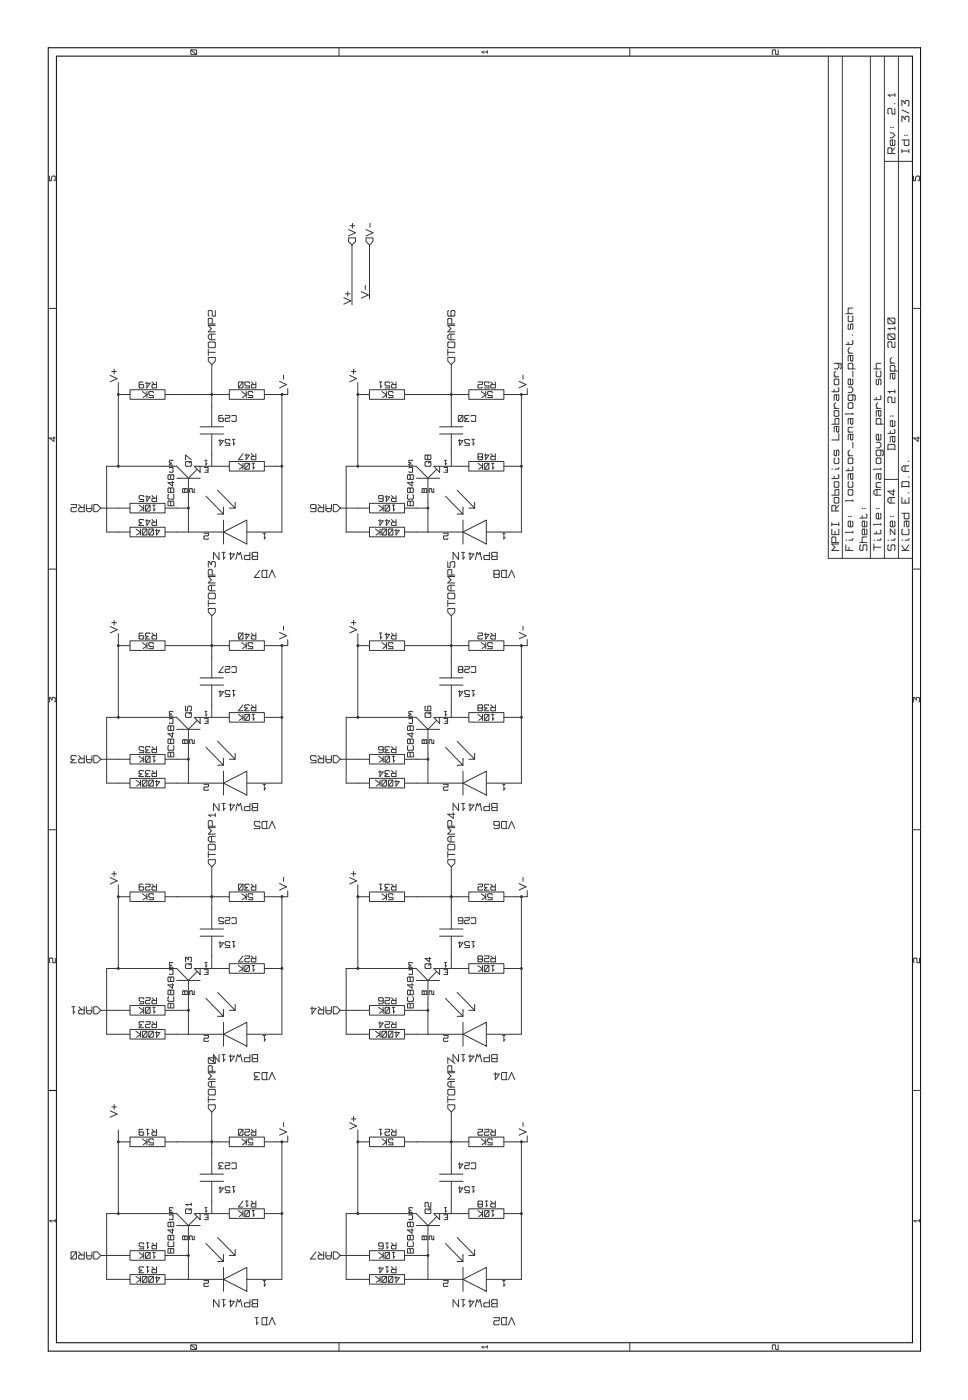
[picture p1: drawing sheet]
<svg xmlns="http://www.w3.org/2000/svg" width="195mm" height="282mm" viewBox="0 0 195 282" stroke-linecap="round" stroke-linejoin="round" font-family="sans-serif">
<path d="M9.7 9.6h175.8v262.8h-175.8zM11.4 11.3h172.5v259.4h-172.5zM9.7 219.8h1.7" fill="none" stroke="#000" stroke-width=".2"/>
<g fill="none" stroke="#363539" stroke-width=".2">
<path d="M38.4 10.1l1.2 .9M38.6 10.1h.9l.1 .1-.1 .8h-.9l-.2-.1v-.7zM68.3 9.6v1.7M97.1 10.5h1.1M97.2 10.5l.3 .2M98.2 10.2v.5M126.9 9.6v1.7M156.8 10.1v.9h-.3l-.2-.1-.1-.8h-.4l-.1 .1v.7l.1 .1M166.9 11.3v101.3h17M169.8 11.3v101.3M175.4 11.3v101.3M178.2 11.3v101.3"/>
<path d="M178.9 19.1h1.5M179.1 19.1l.3 .4M180.4 18.8v.7M181.1 11.3v101.3M10 35.5v.9h.4v-.6l.2-.3h.4l.1 .8-.2 .1M178.2 32.5h5.7M179.4 26.8h.5l.5 .5-.5 .5h-.5M179.4 25.7h.2M179.7 30.9v-.9l-.1-.2h-.5l-.2 .2v.9h1.5M179.9 25.7h.1M180.2 28.2l.2 .2v.8l-.2 .1h-.6l-.2-.1v-.8l.2-.2h.3v1.1M180.2 20.9h.2"/>
<path d="M180.4 21.8v1.2h-.5l-.2-.2v-.8l-.1-.2h-.5l-.2 .2v.8l.2 .2M180.4 29.8l-.7 .7M181.8 21.4v-1.1h.1l.5 .6v-.5l.2-.1h.4l.2 .1v.8l-.2 .2M181.8 24.6v-1.2h.1l.5 .7v-.5l.2-.2h.4l.2 .2v.8l-.2 .2M181.8 28.2h1.4v1l-.2 .1h-.6l-.2-.1v-1M181.8 30.1v.7M181.8 30.5h1.4M181.8 22.2l1.4 .6M182.2 27.3h.2M182.7 27.3h.2M183.2 30.1v.7M184.1 35.5v.9h.4v-.6l.3-.3h.4l.1 .8-.3 .1"/>
<path d="M69.6 59.2h1M70.1 58.8v.9M70.2 48h1.4v.7l-.7 .7-.7-.7zM70.2 46.3l1.4 .6-1.4 .7M70.6 45.5h.9M71 45v1M72.8 58.8l1.4 .7-1.4 .6M73.6 57.5v.8M73.8 48h1.4v.7l-.7 .7-.7-.7zM73.8 46.3l1.4 .6-1.4 .7M74.5 49.4v10.8M74.6 45v.8"/>
<path d="M9.7 62.2h1.7M69.3 60l1.4 .7-1.4 .6M168.1 76h1M168.1 73.2h1.3l.1 .2v.8l-.1 .2M168.1 78.5v.5M168.3 76.4h.6l.2 .2v.8l-.2 .2h-.6l-.2-.2v-.8zM168.4 74.8l-.3 .3v.5l.3 .4M168.6 79.6v1l.1 .1 .4-.1v-1h-.8l-.2 .2v.9M168.7 73.2l.4 .4v.4l-.4 .4h-.6M168.9 78.2l.2 .1v.5l-.2 .2h-1.3M170.5 63.2h1.4M170.9 74.4h1.4"/>
<path d="M170.9 78h.7l.3 .3v.5l-.3 .3h-.7M170.9 68.9v.5M170.9 71.2h1M171.1 74.4l-.2-.2v-.8l.2-.2h.6l.2 .2v.8l-.2 .2M171.1 63.7l-.2 .2v.8l.2 .1h.6l.2-.1v-.8l-.2-.2M171.1 65.3l-.2 .2v.7l.2 .2 .3-.2v-.7l.3-.2 .2 .2v.7l-.2 .2M171.3 70.1l-.4 .3v.5l.4 .3M171.4 71.6v1l.2 .2 .3-.2v-1h-.8l-.2 .2v1M171.7 76.4l.2 .2v.8l-.2 .2h-.6l-.2-.2v-.8l.2-.2h.3v1.2M171.7 68.6l.2 .2v.5l-.2 .1h-1.2M171.7 79.6l.2 .2v.8l-.2 .1h-.6l-.2-.1v-.8l.2-.2h1.1l.1 .2v.8l-.1 .1M171.7 67.5h.2"/>
<path d="M171.9 74.8v1.2M171.9 62.1h-.8l-.2 .2v.8l.2 .1M176.1 74.4h1.4M176.8 74.8l-.2 .2v.8l.2 .2h.6l.1-.2v-.8l-.1-.2M176.8 76.4l-.2 .2v.8l.2 .2 .3-.2v-.8l.3-.2 .1 .2v.8l-.1 .2M177.4 79.8l.1 .1v.5l-.1 .2h-1.3M177.5 73.2h-.7l-.2 .2v.8l.2 .2M178.9 78.9h1.5M178.9 67.3l1.5 1.1M178.9 66.2h1.5M178.9 64.1l1.5 1.2M179.1 64.1h1.1l.2 .2v.8l-.2 .2h-1.1l-.2-.2v-.8z"/>
<path d="M179.1 67.3h1.1l.2 .2v.8l-.2 .1h-1.1l-.2-.1v-.8zM179.1 78.9l.3 .3M179.1 66.2l.3 .3M179.4 74.8h1.4M179.4 73.2h1M179.6 74.8l-.2-.2v-.8l.2-.1h.6l.2 .1v.8l-.2 .2M179.7 72.1l-.3 .3v.5l.3 .3M179.9 75.3v.9l.1 .2 .4-.2v-.9h-.8l-.2 .1v1M180.4 68.9v1.1h-.5l-.2-.1v-.8l-.1-.2h-.5l-.2 .2v.8l.2 .1M180.4 65.9v.6M180.4 78.6v.6M183.9 62.2h1.6"/>
<path d="M10.9 88v1l-.9-.7h1.1M167.6 99.8h1.5v-1.1h-.7l-.1 .2v.9M167.6 94.6h.2M167.6 85.5h1.5v-1.1h-.7l-.1 .1v1M168.1 82.3h1M168.1 96v.5M168.3 97.1h.6l.2 .2v.8l-.2 .1h-.6l-.2-.1v-.8zM168.3 92.3l-.2 .2v.8l.2 .2h.6l.2-.2v-.8l-.2-.2M168.3 90.7l-.2 .2v.8l.2 .2 .3-.2v-.8l.3-.2 .2 .2v.8l-.2 .2M168.3 82.8h.6l.2 .2v.7l-.2 .2h-.6l-.2-.2v-.7zM168.4 81.2l-.3 .3v.5l.3 .3M168.6 86v.9l.1 .2 .4-.2v-.9h-.8l-.2 .1v1"/>
<path d="M168.9 95.7l.2 .1v.5l-.2 .2h-1.3M169.1 94.2l-.2 .4h-.6M169.1 87.4v1.3h-1.5M170.9 91.9h1M170.9 94.4v.5M170.9 87.1h1M171.1 98.7h.6l.2 .2v.8l-.2 .1h-.6l-.2-.1v-.8zM171.1 97.1l-.2 .2v.8l.2 .1h.6l.2-.1v-.8l-.2-.2M171.1 92.3h.6l.2 .2v.8l-.2 .2h-.6l-.2-.2v-.8zM171.1 81.2h.6l.2 .2v.8l-.2 .1h-.6l-.2-.1v-.8zM171.3 90.7l-.4 .4v.4l.4 .4M171.4 95.5v1l.2 .1 .3-.1v-1h-.8l-.2 .2v.9"/>
<path d="M171.4 87.6v.9l.2 .2 .3-.2v-.9h-.8l-.2 .1v1M171.4 84.4v.9l.2 .2 .3-.2v-.9h-.8l-.2 .1v1M171.7 94.1l.2 .1v.5l-.2 .2h-1.2M171.9 83.4h-1.4v.2M171.9 83.3v.3M171.9 89.1v1.2M171.9 86.1h-.8l-.2 .2v.6l.2 .2M176.6 89.1h.6l.3 .4v.4l-.3 .4h-.6M176.6 80.1v.5M176.6 98.2h.9M176.6 85.5h1.4M176.6 82.3h.9"/>
<path d="M176.8 85.5l-.2-.2v-.8l.2-.1h.6l.1 .1v.8l-.1 .2M176.8 92.3h.6l.1 .2v.8l-.1 .2h-.6l-.2-.2v-.8zM176.8 98.7v1.1M176.9 81.2l-.3 .3v.5l.3 .3M177.1 82.8v.9l.1 .2 .3-.2v-.9h-.7l-.2 .2v.9M177.1 95.5v1l.1 .1 .3-.1v-1h-.7l-.2 .2v.9M177.4 87.6l.1 .1v.8l-.1 .2h-.6l-.2-.2v-.8l.2-.1h.3v1.1M177.4 90.7l.1 .2v.8l-.1 .2h-.6l-.2-.2v-.8l.2-.2h1l.2 .2v.8l-.2 .2M177.5 94.6h-1.4v.1M177.5 98.7h-1.1l-.3 .3v.5l.3 .3h1.1M177.5 94.4v.3M177.5 97.3h-.7l-.2 .1v.7l.2 .1"/>
<path d="M178.2 96.6h2.9M178.9 90.5h1.5M178.9 90.7v-.9l.2-.2h1.1l.2 .2v.9M179.4 86.9v.5M179.4 83.9h.2M179.9 88v1l.1 .1 .4-.1v-1h-.8l-.2 .2v.9M179.9 83.9h.1M180 98.7v1.1l-1.1-.8h1.5M180.2 84.8l.2 .2v.8l-.2 .1h-.6l-.2-.1v-.8l.2-.2h.3v1.1M180.2 86.6l.2 .1v.5l-.2 .2h-1.3M180.4 80v1.2h-.5l-.2-.2v-.8l-.1-.2h-.5l-.2 .2v.8l.2 .2M181.8 98.2v-.9l.1-.2h1.1l.2 .2v.9"/>
<path d="M181.8 98.1h1.4M182.4 93.9v1.2M183 99.3h.2M183 96.2h.2M183 93h.2M183.2 93.9h-1.1l-.3 .3v.5l.3 .4h1.1M185 88v1l-.9-.7h1.2M9.7 114.7h1.7M68.6 102.4h3.5M167.6 106.6v1.2h1.5v-1.2M167.6 105.7h1.5M167.6 105.4v.6"/>
<path d="M168.3 100.3h.6l.2 .2v.7l-.2 .2h-.6l-.2-.2v-.7zM168.3 107.1v.7M168.4 109.4v-1l-.1-.2h-.5l-.2 .2v1h1.5M168.4 103v-1l-.1-.1h-.5l-.2 .1v1h1.5M169.1 109.7h-1.5l.7 .6-.7 .7h1.5M169.1 105.4v.6M169.1 101.9l-.7 .6M170.5 109.8v1.2h1.4M170.5 108.9h.1M170.9 104.1h.2M171.1 110.3v.7M171.4 104.1h.2"/>
<path d="M171.7 105.1l.2 .1v.8l-.2 .2h-.6l-.2-.2v-.8l.2-.1h.3v1.1M171.9 108.6l-.2 .3h-.6M171.9 100.9h-1.4v.2M171.9 107.3h-1.4v.1M171.9 100.8v.3M171.9 107.1v.3M173.3 109.4h1.4M173.5 109.8l-.2 .2v.8l.2 .2h.3l.1-.2v-.8l.2-.2h.5l.1 .2v.8l-.1 .2M173.8 102.5h.1M173.8 103.9v.5M174.2 102.5h.2M174.6 106.6l.1 .2v.8l-.1 .2h-.7l-.1-.2v-.8l.1-.2h.3v1.2"/>
<path d="M174.6 105.1l.1 .1v.8l-.1 .2h-.7l-.1-.2v-.8l.1-.1h.3v1.1M174.6 103.6l.1 .2v.5l-.1 .1h-1.3M174.7 108.2h-.8l-.1 .2v.8l.1 .2M176.1 108.9h.2M176.1 109.7v1.3M176.1 110.3h1.4M176.6 107.1v.5M176.6 102.5h.2M177.1 102.5h.1M177.4 103.5l.1 .1v.8l-.1 .2h-.6l-.2-.2v-.8l.2-.1h.3v1.1M177.4 106.8l.1 .2v.4l-.1 .2h-1.3M177.5 108.6l-.1 .3h-.6"/>
<path d="M177.5 105.7h-1.4v.2M177.5 105.5v.4M178.9 108.9h.2M179.1 109.8l-.2 .2v.8l.2 .2h.3l.2-.2v-.8l.1-.2h.5l.2 .2v.8l-.2 .2M179.4 104.1h.2M179.6 100.3v1.1M179.9 104.1h.1M180.2 105.1l.2 .1v.8l-.2 .2h-.6l-.2-.2v-.8l.2-.1h.3v1.1M180.4 100.3h-1.1l-.4 .3v.5l.4 .3h1.1M180.4 106.6v1.2l-1-1.2v1.2M180.4 108.6l-.2 .3h-.6M181.8 111h1.4"/>
<path d="M181.8 108.9h.1M181.8 100.3v1.1h1.4v-1.1M181.8 103.5h1.4v.9l-.2 .2h-.6l-.2-.2v-.9M181.9 106.6l-.1 .2v.8l.1 .2h1.1l.2-.2v-.8l-.2-.2M182.4 100.8v.6M182.7 105.1v.9l.2 .2 .3-.2v-.9h-.8l-.2 .1v1M183.2 109.8l-.8 1.2-.6-1M183.2 108.6l-.2 .3h-.6M183.9 114.7h1.6M10 141.5v-.9l.5 .5 .1-.5h.4l.1 .1-.1 .8M184.1 141.5v-.9l.6 .5 .1-.5h.4l.1 .1-.1 .8M9.7 167.3h1.7"/>
<path d="M183.9 167.3h1.6M11.1 193.1v1h-.3l-.2-.2-.1-.8h-.4l-.1 .2v.6l.1 .2M185.3 193.1v1h-.4l-.1-.2-.1-.8h-.4l-.2 .2v.6l.2 .2M183.9 219.8h1.6M10 246.1h1.1M10.1 246.1l.3 .3M11.1 245.8v.6M184.1 246.1h1.2M184.3 246.1l.2 .3M185.3 245.8v.6M38.4 271.1l1.2 1M38.6 271.1h.9l.1 .2-.1 .8h-.9l-.2-.2v-.6z"/>
<path d="M68.3 270.7v1.7M97.1 271.5h1.1M97.2 271.5l.3 .3M98.2 271.3v.5M126.9 270.7v1.7M156.8 271.1v1h-.3l-.2-.2-.1-.8h-.4l-.1 .2v.6l.1 .2"/>
</g>
<circle cx="72.1" cy="94" r=".19" fill="#363539"/>
<g fill="none" stroke="#363539" stroke-width=".2">
<path d="M81.5 94h-11.7v13.3h2.3"/>
<circle cx="72.1" cy="94" r=".19"/>
</g>
<circle cx="105.1" cy="79.5" r=".19" fill="#363539"/>
<g fill="none" stroke="#363539" stroke-width=".2">
<path d="M106.3 78.3v1.2h-2.4"/>
<circle cx="105.1" cy="79.5" r=".19"/>
</g>
<circle cx="105.1" cy="94" r=".19" fill="#363539"/>
<g fill="none" stroke="#363539" stroke-width=".2">
<path d="M103.9 94h1.2"/>
<circle cx="105.1" cy="94" r=".19"/>
</g>
<circle cx="86.2" cy="102.4" r=".19" fill="#363539"/>
<g fill="none" stroke="#363539" stroke-width=".2">
<path d="M83.9 79.5h8.2M91 91.6v2.4M83.9 102.4h2.3M86.2 101.2v6.1"/>
<circle cx="86.2" cy="102.4" r=".19"/>
</g>
<circle cx="91" cy="79.5" r=".19" fill="#363539"/>
<g fill="none" stroke="#363539" stroke-width=".2">
<path d="M72.1 77.1v16.9M91 73.5v8.4M105.1 79.5v27.8M91 94h1.1M83.9 107.3h2.3"/>
<circle cx="91" cy="79.5" r=".19"/>
</g>
<circle cx="72.1" cy="79.5" r=".19" fill="#363539"/>
<g fill="none" stroke="#363539" stroke-width=".2">
<path d="M20.3 102.4h3.5"/>
<circle cx="72.1" cy="79.5" r=".19"/>
</g>
<circle cx="23.8" cy="94" r=".19" fill="#363539"/>
<g fill="none" stroke="#363539" stroke-width=".2">
<path d="M33.3 94h-11.8v13.3h2.3"/>
<circle cx="23.8" cy="94" r=".19"/>
</g>
<circle cx="56.8" cy="79.5" r=".19" fill="#363539"/>
<g fill="none" stroke="#363539" stroke-width=".2">
<path d="M58 78.3v1.2h-2.4"/>
<circle cx="56.8" cy="79.5" r=".19"/>
</g>
<circle cx="56.8" cy="94" r=".19" fill="#363539"/>
<g fill="none" stroke="#363539" stroke-width=".2">
<path d="M55.6 94h1.2"/>
<circle cx="56.8" cy="94" r=".19"/>
</g>
<circle cx="38" cy="102.4" r=".19" fill="#363539"/>
<g fill="none" stroke="#363539" stroke-width=".2">
<path d="M35.6 79.5h8.3M42.7 91.6v2.4M35.6 102.4h2.4M38 101.2v6.1"/>
<circle cx="38" cy="102.4" r=".19"/>
</g>
<circle cx="42.7" cy="79.5" r=".19" fill="#363539"/>
<g fill="none" stroke="#363539" stroke-width=".2">
<path d="M23.8 77.1v16.9M42.7 73.5v8.4M56.8 79.5v27.8M42.7 94h1.2M35.6 107.3h2.4"/>
<circle cx="42.7" cy="79.5" r=".19"/>
</g>
<circle cx="23.8" cy="79.5" r=".19" fill="#363539"/>
<g fill="none" stroke="#363539" stroke-width=".2">
<path d="M68.6 153.1h3.5"/>
<circle cx="23.8" cy="79.5" r=".19"/>
</g>
<circle cx="72.1" cy="144.6" r=".19" fill="#363539"/>
<g fill="none" stroke="#363539" stroke-width=".2">
<path d="M81.5 144.6h-11.7v13.3h2.3"/>
<circle cx="72.1" cy="144.6" r=".19"/>
</g>
<circle cx="105.1" cy="130.1" r=".19" fill="#363539"/>
<g fill="none" stroke="#363539" stroke-width=".2">
<path d="M106.3 128.9v1.3h-2.4"/>
<circle cx="105.1" cy="130.1" r=".19"/>
</g>
<circle cx="105.1" cy="144.6" r=".19" fill="#363539"/>
<g fill="none" stroke="#363539" stroke-width=".2">
<path d="M103.9 144.6h1.2"/>
<circle cx="105.1" cy="144.6" r=".19"/>
</g>
<circle cx="86.2" cy="153" r=".19" fill="#363539"/>
<g fill="none" stroke="#363539" stroke-width=".2">
<path d="M83.9 130.2h8.2M83.9 153.1h2.3M86.2 151.8v6.1M91 142.2v2.4"/>
<circle cx="86.2" cy="153" r=".19"/>
</g>
<circle cx="91" cy="130.1" r=".19" fill="#363539"/>
<g fill="none" stroke="#363539" stroke-width=".2">
<path d="M72.1 127.7v16.9M91 124.1v8.5M105.1 130.2v27.7M83.9 157.9h2.3M91 144.6h1.1"/>
<circle cx="91" cy="130.1" r=".19"/>
</g>
<circle cx="72.1" cy="130.1" r=".19" fill="#363539"/>
<g fill="none" stroke="#363539" stroke-width=".2">
<path d="M20.3 153.1h3.5"/>
<circle cx="72.1" cy="130.1" r=".19"/>
</g>
<circle cx="23.8" cy="144.6" r=".19" fill="#363539"/>
<g fill="none" stroke="#363539" stroke-width=".2">
<path d="M33.3 144.6h-11.8v13.3h2.3"/>
<circle cx="23.8" cy="144.6" r=".19"/>
</g>
<circle cx="56.8" cy="130.1" r=".19" fill="#363539"/>
<g fill="none" stroke="#363539" stroke-width=".2">
<path d="M58 128.9v1.3h-2.4"/>
<circle cx="56.8" cy="130.1" r=".19"/>
</g>
<circle cx="56.8" cy="144.6" r=".19" fill="#363539"/>
<g fill="none" stroke="#363539" stroke-width=".2">
<path d="M55.6 144.6h1.2"/>
<circle cx="56.8" cy="144.6" r=".19"/>
</g>
<circle cx="38" cy="153" r=".19" fill="#363539"/>
<g fill="none" stroke="#363539" stroke-width=".2">
<path d="M35.6 130.2h8.3M35.6 153.1h2.4M38 151.8v6.1M42.7 142.2v2.4"/>
<circle cx="38" cy="153" r=".19"/>
</g>
<circle cx="42.7" cy="130.1" r=".19" fill="#363539"/>
<g fill="none" stroke="#363539" stroke-width=".2">
<path d="M23.8 127.7v16.9M42.7 124.1v8.5M56.8 130.2v27.7M35.6 157.9h2.4M42.7 144.6h1.2"/>
<circle cx="42.7" cy="130.1" r=".19"/>
</g>
<circle cx="23.8" cy="130.1" r=".19" fill="#363539"/>
<g fill="none" stroke="#363539" stroke-width=".2">
<path d="M68.6 203.7h3.5"/>
<circle cx="23.8" cy="130.1" r=".19"/>
</g>
<circle cx="72.1" cy="195.2" r=".19" fill="#363539"/>
<g fill="none" stroke="#363539" stroke-width=".2">
<path d="M81.5 195.2h-11.7v13.3h2.3"/>
<circle cx="72.1" cy="195.2" r=".19"/>
</g>
<circle cx="105.1" cy="180.8" r=".19" fill="#363539"/>
<g fill="none" stroke="#363539" stroke-width=".2">
<path d="M106.3 179.6v1.2h-2.4"/>
<circle cx="105.1" cy="180.8" r=".19"/>
</g>
<circle cx="105.1" cy="195.2" r=".19" fill="#363539"/>
<g fill="none" stroke="#363539" stroke-width=".2">
<path d="M103.9 195.2h1.2"/>
<circle cx="105.1" cy="195.2" r=".19"/>
</g>
<circle cx="86.2" cy="203.7" r=".19" fill="#363539"/>
<g fill="none" stroke="#363539" stroke-width=".2">
<path d="M83.9 180.8h8.2M91 192.8v2.4M83.9 203.7h2.3M86.2 202.5v6"/>
<circle cx="86.2" cy="203.7" r=".19"/>
</g>
<circle cx="91" cy="180.8" r=".19" fill="#363539"/>
<g fill="none" stroke="#363539" stroke-width=".2">
<path d="M72.1 178.4v16.8M91 174.7v8.5M91 195.2h1.1M105.1 180.8v27.7M83.9 208.5h2.3"/>
<circle cx="91" cy="180.8" r=".19"/>
</g>
<circle cx="72.1" cy="180.8" r=".19" fill="#363539"/>
<g fill="none" stroke="#363539" stroke-width=".2">
<path d="M68.6 253.1h3.5"/>
<circle cx="72.1" cy="180.8" r=".19"/>
</g>
<circle cx="72.1" cy="244.6" r=".19" fill="#363539"/>
<g fill="none" stroke="#363539" stroke-width=".2">
<path d="M81.5 244.6h-11.7v13.3h2.3"/>
<circle cx="72.1" cy="244.6" r=".19"/>
</g>
<circle cx="105.1" cy="230.2" r=".19" fill="#363539"/>
<g fill="none" stroke="#363539" stroke-width=".2">
<path d="M106.3 229v1.2h-2.4"/>
<circle cx="105.1" cy="230.2" r=".19"/>
</g>
<circle cx="105.1" cy="244.6" r=".19" fill="#363539"/>
<g fill="none" stroke="#363539" stroke-width=".2">
<path d="M103.9 244.6h1.2"/>
<circle cx="105.1" cy="244.6" r=".19"/>
</g>
<circle cx="86.2" cy="253.1" r=".19" fill="#363539"/>
<g fill="none" stroke="#363539" stroke-width=".2">
<path d="M83.9 230.2h8.2M83.9 253.1h2.3M86.2 251.9v6M91 242.2v2.4"/>
<circle cx="86.2" cy="253.1" r=".19"/>
</g>
<circle cx="91" cy="230.2" r=".19" fill="#363539"/>
<g fill="none" stroke="#363539" stroke-width=".2">
<path d="M72.1 227.8v16.8M91 224.2v8.4M105.1 230.2v27.7M83.9 257.9h2.3M91 244.6h1.1"/>
<circle cx="91" cy="230.2" r=".19"/>
</g>
<circle cx="72.1" cy="230.2" r=".19" fill="#363539"/>
<g fill="none" stroke="#363539" stroke-width=".2">
<path d="M20.3 203.7h3.5"/>
<circle cx="72.1" cy="230.2" r=".19"/>
</g>
<circle cx="23.8" cy="195.2" r=".19" fill="#363539"/>
<g fill="none" stroke="#363539" stroke-width=".2">
<path d="M33.3 195.2h-11.8v13.3h2.3"/>
<circle cx="23.8" cy="195.2" r=".19"/>
</g>
<circle cx="56.8" cy="180.8" r=".19" fill="#363539"/>
<g fill="none" stroke="#363539" stroke-width=".2">
<path d="M58 179.6v1.2h-2.4"/>
<circle cx="56.8" cy="180.8" r=".19"/>
</g>
<circle cx="56.8" cy="195.2" r=".19" fill="#363539"/>
<g fill="none" stroke="#363539" stroke-width=".2">
<path d="M55.6 195.2h1.2"/>
<circle cx="56.8" cy="195.2" r=".19"/>
</g>
<circle cx="38" cy="203.7" r=".19" fill="#363539"/>
<g fill="none" stroke="#363539" stroke-width=".2">
<path d="M35.6 180.8h8.3M42.7 192.8v2.4M35.6 203.7h2.4M38 202.5v6"/>
<circle cx="38" cy="203.7" r=".19"/>
</g>
<circle cx="42.7" cy="180.8" r=".19" fill="#363539"/>
<g fill="none" stroke="#363539" stroke-width=".2">
<path d="M23.8 178.4v16.8M42.7 174.7v8.5M42.7 195.2h1.2M56.8 180.8v27.7M35.6 208.5h2.4"/>
<circle cx="42.7" cy="180.8" r=".19"/>
</g>
<circle cx="23.8" cy="180.8" r=".19" fill="#363539"/>
<g fill="none" stroke="#363539" stroke-width=".2">
<path d="M20.3 253.1h3.5"/>
<circle cx="23.8" cy="180.8" r=".19"/>
</g>
<circle cx="23.8" cy="244.6" r=".19" fill="#363539"/>
<g fill="none" stroke="#363539" stroke-width=".2">
<path d="M33.3 244.6h-11.8v13.3h2.3"/>
<circle cx="23.8" cy="244.6" r=".19"/>
</g>
<circle cx="56.8" cy="230.2" r=".19" fill="#363539"/>
<g fill="none" stroke="#363539" stroke-width=".2">
<path d="M58 229v1.2h-2.4"/>
<circle cx="56.8" cy="230.2" r=".19"/>
</g>
<circle cx="56.8" cy="244.6" r=".19" fill="#363539"/>
<g fill="none" stroke="#363539" stroke-width=".2">
<path d="M55.6 244.6h1.2"/>
<circle cx="56.8" cy="244.6" r=".19"/>
</g>
<circle cx="38" cy="253.1" r=".19" fill="#363539"/>
<g fill="none" stroke="#363539" stroke-width=".2">
<path d="M35.6 230.2h8.3M35.6 253.1h2.4M38 251.9v6M42.7 242.2v2.4"/>
<circle cx="38" cy="253.1" r=".19"/>
</g>
<circle cx="42.7" cy="230.2" r=".19" fill="#363539"/>
<g fill="none" stroke="#363539" stroke-width=".2">
<path d="M23.8 227.8v16.8M42.7 224.2v8.4M56.8 230.2v27.7M35.6 257.9h2.4M42.7 244.6h1.2"/>
<circle cx="42.7" cy="230.2" r=".19"/>
</g>
<circle cx="23.8" cy="230.2" r=".19" fill="#363539"/>
<g fill="none" stroke="#363539" stroke-width=".2">
<path d="M70.9 49.4v12.1M22.2 75.7l1.4 .6-1.4 .7M22.5 74.9h1M23 74.4v1M23.8 79.5h2.4M26.2 78.6h7.1v1.9h-7.1zM28.7 78.9l.9 .7-.8 .5M28.8 77l-.8 .1v1l.2 .1h.6l.2-.1v-.4l-.2-.2-.8 .2M29.6 77v1.2l.7-.9h-1M29.6 78.9v1.2M30.6 77l.5 .5M30.9 79.2l-.1-.3-.8 .1v.5l.3 .2h.6v.4h-.9"/>
<path d="M31.5 77v1.2h-.7l-.2-.1v-.4l.2-.2h.7M33.3 79.5h2.3M42 72.1h1.4v.7l-.7 .7-.7-.7zM42 71h1.4M42 70.4v1.3M42.1 68.9h1.1l.2 .2v.8l-.2 .2h-1.1l-.1-.2v-.8zM42.6 67.4v1.1M42.8 65.3v-1l-.2-.1h-.5l-.1 .1v1h1.4M43.4 67.4h-1.1l-.3 .3v.5l.3 .3h1.1M43.4 65.6h-1.4l.6 .6-.6 .7h1.4M43.4 62.6v1.1h-.5l-.1-.2v-.7l-.2-.2h-.5l-.1 .2v.7l.1 .2M43.9 79.5h2.3"/>
<path d="M46.2 78.6h7.1v1.9h-7.1zM48.1 77.1l.1-.1 .8 .1v1l-.2 .1h-.6l-.1-.1zM48.7 78.9l.9 .7-.7 .5M49 77l-.9 1.2M49.6 78.9v1.2M50.3 77.3l-.2-.3-.8 .1v.4l.3 .3h.7v.4h-1M50.6 77l.6 .5M50.9 79.2l-.1-.3-.8 .1v.5l.3 .2h.6v.4h-.9M51.6 77v1.2h-.8l-.2-.1v-.4l.2-.2h.8M53.3 79.5h2.3M56.3 76.9l1.5 .6-1.5 .7M57.1 75.6v.8"/>
<path d="M70.5 75.7l1.4 .6-1.4 .7M70.8 74.9h.9M71.3 74.4v1M72.1 79.5h2.4M74.5 78.6h7v1.9h-7zM76.4 77h.6M76.7 77v1.2M77 77.8l-.3 .3M77 78.9l.9 .7-.8 .5M77.9 78.9v1.2M78.5 77.3l-.1-.3-.8 .1v.4l.3 .3h.6v.4h-.9M78.9 77l.5 .5"/>
<path d="M79.2 79.2l-.2-.3-.7 .1v.5l.2 .2h.7v.4h-.9M79.8 77v1.2h-.8l-.1-.1v-.4l.1-.2h.8M81.5 79.5h2.4M90.2 72.1h1.5v.7l-.7 .7-.8-.7zM90.2 70.4v1.3M90.2 71h1.5M90.4 62.6l-.2 .2v.7l.2 .2h1.1l.2-.2v-.7l-.2-.2h-.5l-.1 .2v.7l.1 .2M90.4 68.9h1.1l.2 .2v.8l-.2 .2h-1.1l-.2-.2v-.8zM90.9 67.4v1.1M91 65.3v-1l-.1-.1h-.5l-.2 .1v1h1.5M91.7 67.4h-1.1l-.4 .3v.5l.4 .3h1.1M91.7 65.6h-1.5l.7 .6-.7 .7h1.5"/>
<path d="M92.1 79.5h2.4M94.5 78.6h7v1.9h-7zM96.3 77h.9l-.1 .5-.8 .2v.4l.2 .1h.6l.1-.1M97 78.9l.9 .7-.8 .5M97.9 78.9v1.2M98.5 77.3l-.1-.3-.8 .1v.4l.3 .3h.6v.4h-.9M98.9 77l.5 .5M99.2 79.2l-.1-.3-.8 .1v.5l.2 .2h.7v.4h-.9M99.8 77v1.2h-.7l-.2-.1v-.4l.2-.2h.7M101.5 79.5h2.4M104.6 76.9l1.4 .6-1.4 .7M105.4 75.6v.8"/>
<path d="M29.6 99.9v1.2l.7-.9h-1M30.6 99.9l.5 .5M31.5 99.9v1.2h-.7l-.2-.1v-.4l.2-.2h.7M33.3 94h2.3l2.4 2.4M34 99.7l-.1 .1v.7l.1 .1h.9l.1-.1-.1-.8M34.1 94.3h.8l-.1 .9h-.6l-.1-.1M34.4 98.5l-.1-.1-.4 .1v.7l.1 .1 .4-.1M34.4 98.5l.1-.1h.4l.1 .1-.1 .8h-.4l-.1-.1M34.4 95.9l-.1-.2-.4 .2v.6l.1 .1 .4-.1M34.4 95.9l.1-.2h.4l.1 .2-.1 .7h-.4l-.1-.1M34.4 95.9v.6M34.4 98.5v.7"/>
<path d="M34.8 97v1l-.9-.7h1.1M34.9 92.9h-.8l.1 .4h.4l-.5 .5h.8M35.6 96.4h4.7M36.8 98.6l.8-.1 .1 .7h-.9zM37.2 98.6v.6M37.4 92.7v-1l1.2 1M37.5 93.1h.9l.2 .1-.2 .8h-.9l-.1-.2v-.6zM38 96.4v4.8M38.6 93.1l-.6 .2M39.2 94h1.1v1.2zM39.2 98.5v.7h-.4l-.2-.7-.4 .1 .1 .6M39.7 94.6l-1.7 1.8"/>
<path d="M40.3 94h2.4M40.3 87.5h4.7M40.3 86h4.7M41.2 94.2h.7v1h-.7M41.3 92.8h.4M41.5 94.8h.4M41.5 92.8v1M41.7 93.4l-.2 .2M42.7 81.9v4.1M42.7 87.5v4.1M43.9 98.8l3.5 3.6h-1.2M43.9 94h2.3"/>
<path d="M44.4 88.6v1.2l.6-1h-.9M44.9 83.7l-.8 .2v.9l.1 .2h.7l.1-.2v-.4l-.1-.1-.8 .1M45.4 83.7h.9l-.1 .6-.8 .1v.4l.1 .2h.7l.1-.2M46.2 93h7.1v2h-7.1zM46.3 88.8l-.1-.2-.8 .1v.4l.2 .3h.7v.4h-.9M46.7 83.9l.1-.2 .8 .2v.9l-.1 .2h-.7l-.1-.2M46.8 88.6h.5M47.1 88.6v1.2M47.3 89.4l-.2 .2M48.1 93.4l.9 .6-.8 .6M49 91.5l-.9 1.2h.9M49 93.4v1.2"/>
<path d="M49.3 93.5l.2-.1 .8 .1v1l-.2 .1h-.6l-.2-.1zM49.6 91.5v1.2l.7-1h-1M50.3 93.4l-1 1.2M50.6 91.5l.6 .5M50.8 93.4h.5M51 93.4v1.2M51.3 94.2l-.3 .3M51.6 91.5v1.2h-.8l-.2-.2v-.4l.2-.1h.8M53.3 94h2.3M77.9 99.9v1.2l.6-.9h-.9M78.9 99.9l.5 .5M79.8 99.9v1.2h-.8l-.1-.1v-.4l.1-.2h.8"/>
<path d="M81.5 94h2.4l2.3 2.4M82.3 99.7l-.2 .1v.7l.2 .1h.9l.1-.1-.1-.8M82.4 94.3h.7l-.1 .9h-.5l-.1-.1M82.7 95.9l-.2-.2-.4 .2v.6l.2 .1 .4-.1M82.7 98.5l-.2-.1-.4 .1v.7l.2 .1 .4-.1M82.7 95.9v.6M82.7 98.5v.7M82.7 95.9l.1-.2h.4l.1 .2-.1 .7h-.4l-.1-.1M82.7 98.5l.1-.1h.4l.1 .1-.1 .8h-.4l-.1-.1M83 97v1l-.9-.7h1.2M83.1 92.9h-.7l.1 .4h.3l-.4 .5h.7M83.9 96.4h4.7"/>
<path d="M85.1 98.6l.8-.1 .1 .7h-.9zM85.5 98.6v.6M85.8 93.1h.9l.1 .1-.1 .8h-.9l-.1-.2v-.6zM86.2 91.9l-.1-.2-.4 .2v.6l.1 .2 .4-.2M86.2 91.9l.1-.2h.4l.1 .2-.1 .8h-.4l-.1-.2M86.2 91.9v.6M86.2 96.4v4.8M86.8 93.1l-.5 .2M87.4 94h1.2v1.2zM87.4 98.5v.7h-.4l-.1-.7-.4 .1 .1 .6M88 94.6l-1.8 1.8M88.6 94h2.4"/>
<path d="M88.6 87.5h4.7M88.6 86h4.7M89.5 94.2h.7v1h-.7M89.6 92.8h.4M89.8 94.8h.4M89.8 92.8v1M90 93.4l-.2 .2M91 81.9v4.1M91 87.5v4.1M92.1 98.8l3.6 3.6h-1.2M92.1 94h2.4M92.4 83.9l.1-.2 .8 .2v.9l-.2 .2h-.6l-.1-.2z"/>
<path d="M92.6 88.6v1.2l.7-1h-.9M93.3 83.7l-.9 1.3M94.5 93h7v2h-7zM94.6 83.9l-.2-.2-.7 .2v.4l.5 .1-.5 .6h.9M94.6 88.8l-.2-.2-.7 .1v.4l.2 .3h.7v.4h-.9M95 83.9l.1-.2 .8 .2v.9l-.2 .2h-.6l-.1-.2M95.1 88.6h.5M95.4 88.6v1.2M95.6 89.4l-.2 .2M96.3 93.4l.9 .6-.7 .6M96.5 92.1l-.2 .2 .2 .4h.6l.1-.2-.1-.4M96.5 92.1l-.2-.1v-.4l.2-.1 .7 .1v.4l-.1 .1"/>
<path d="M96.5 92.1h.6M97.2 93.4v1.2M97.6 93.5l.2-.1 .7 .1v1l-.1 .1h-.6l-.2-.1zM97.9 91.5v1.2l.6-1h-.9M98.5 93.4l-.9 1.2M98.9 91.5l.5 .5M99.1 93.4h.5M99.3 93.4v1.2M99.6 94.2l-.3 .3M99.8 91.5v1.2h-.7l-.2-.2v-.4l.2-.1h.7M101.5 94h2.4M14.3 101.7h1.1v.5l-.1 .1h-.8l-.2 .2v.5l.2 .2h.8l.1-.2"/>
<path d="M15.9 101.7l.6 .6M17 101.7v1.5h-1l-.1-.2v-.5l.1-.2h1M17.4 101.7v1.1l.3 .4h.5l.3-.4v-1.1M17.4 102.5h1.1M18.9 101.7h.7l.7 .7-.7 .8h-.7zM23.8 107.3h2.4M23.8 102.4h2.4M26.2 101.5h7.1v1.9h-7.1zM26.2 106.3h7.1v1.9h-7.1zM27.4 106.6l.9 .7-.8 .6M28 101.8l1 .7-.8 .5M28.3 106.6v1.3"/>
<path d="M28.7 106.8l.1-.2 .8 .2v.9l-.1 .2h-.7l-.1-.2zM29 100.2l-.2-.3-.8 .1v.4l.3 .3h.7v.4h-1M29 104.8l-.2-.1-.8 .1v.5l.6 .1-.6 .5h1M29 101.8v1.2M29.3 101.9l.2-.1 .8 .1v1l-.2 .1h-.6l-.2-.1zM29.6 104.7v1.2l.7-.9h-1M29.6 106.6l-.9 1.3M30 106.8l.1-.2 .8 .2v.9l-.1 .2h-.7l-.1-.2zM30.3 101.8l-1 1.2M30.6 104.7l.5 .6M30.8 101.8h.5M30.9 106.6l-.9 1.3"/>
<path d="M31 101.8v1.2M31.3 102.6l-.3 .3M31.5 104.7v1.2h-.7l-.2-.1v-.4l.2-.1h.7M31.5 106.6v1.3l.7-1h-.9M33.3 107.3h2.3M33.3 102.4h2.3M34 101l.4 .2 .5-.2 .1 .9h-1.1v-.7zM34.4 101.2v.7M38 107.3h7M41.1 107.5h.9l-.1 .5-.8 .1v.5l.1 .1h.7l.1-.1M41.5 100l3.5 3.6h-1.1M42 114.3v-1.1h.1l.5 .7v-.5l.2-.2h.4l.2 .2v.8l-.2 .1"/>
<path d="M42.1 119.6h1.1l.2 .1v.8l-.2 .2h-1.1l-.1-.2v-.8zM42.6 118v1.1M42.8 115.9v-.9l-.2-.2h-.5l-.1 .2v.9h1.4M43.4 118h-1.1l-.3 .3v.5l.3 .3h1.1M43.4 116.2h-1.4l.6 .7-.6 .6h1.4M44.1 111.3v1.5l-1.1-1.5v1.5M44.8 111.3h.6M45 107.3l4.7-2.5v4.9zM45 102.4h.1M45 102.4v1.2M45 104.8v4.9M45.1 111.3v1.5"/>
<path d="M45.4 112.3l-.3 .3M46.5 111.3v1.5l.8-1.1h-1.2M47.4 101.2v1.2M47.5 112.8l.4-1.5 .3 .5 .3-.5 .3 1.5M49.7 107.3h7.1M50.4 111.3v1.5h-1l-.1-.2v-.5l.1-.1h1M50.8 111.5l.2-.2h.9v1.5h-.9l-.2-.2v-.3l.2-.2zM51 112.1h.9M52.4 115l-1.1 1.4h1.1M53 107.5h.5M53.3 107.5v1.2M53.5 108.3l-.2 .3"/>
<path d="M53.7 115v1.4M53.9 115h-.9l-.2 .1v1.1l.2 .2h.9M54.2 116.4l.6-1.4 .7 1.4M63.7 102.3l-.2 .2h-.8l-.1-.2v-.4l.1-.2h.8l.2 .2v1.1l-.2 .2h-.8l-.1-.2M64.1 101.7l.7 .6M65.2 101.7v1.5h-.9l-.2-.2v-.5l.2-.2h.9M65.7 101.7v1.1l.3 .4h.5l.3-.4v-1.1M65.7 102.5h1.1M67.2 101.7h.7l.7 .7-.7 .8h-.7zM72.1 107.3h2.4M72.1 102.4h2.4M74.5 101.5h7v1.9h-7z"/>
<path d="M74.5 106.3h7v1.9h-7zM75.7 106.6l.9 .7-.8 .6M76.3 101.8l.9 .7-.8 .5M76.6 104.7v1.2l.6-.9h-.9M76.6 106.6v1.3M77 106.8l.1-.2 .8 .2v.9l-.2 .2h-.6l-.1-.2zM77.2 100.4l-.8 .2-.1-.2v-.4l.1-.1 .8 .1v1l-.1 .1h-.7l-.1-.1M77.2 101.8v1.2M77.6 101.9l.1-.1 .8 .1v1l-.1 .1h-.7l-.1-.1zM77.9 104.7v1.2l.6-.9h-.9M77.9 106.6l-.9 1.3M78.3 106.8l.1-.2 .8 .2v.9l-.2 .2h-.6l-.1-.2z"/>
<path d="M78.5 101.8l-.9 1.2M78.9 104.7l.5 .6M79 101.8h.6M79.2 106.6l-.9 1.3M79.3 101.8v1.2M79.6 102.6l-.3 .3M79.8 104.7v1.2h-.8l-.1-.1v-.4l.1-.1h.8M79.8 106.6v1.3l.7-1h-.9M81.5 107.3h2.4M81.5 102.4h2.4M82.3 101l.4 .2 .5-.2 .1 .9h-1.2v-.7zM82.7 101.2v.7"/>
<path d="M86.2 107.3h7.1M89.4 107.5h.9l-.1 .5-.8 .1v.5l.1 .1h.7l.1-.1M89.8 100l3.5 3.6h-1.2M90.2 113.2v1.1h.5v-.8l.3-.3h.5l.2 .2v.8l-.3 .1M90.4 119.6h1.1l.2 .1v.8l-.2 .2h-1.1l-.2-.2v-.8zM90.9 118v1.1M91 115.9v-.9l-.1-.2h-.5l-.2 .2v.9h1.5M91.7 118h-1.1l-.4 .3v.5l.4 .3h1.1M91.7 116.2h-1.5l.7 .7-.7 .6h1.5M92.4 111.3v1.5l-1.1-1.5v1.5M93 111.3h.6M93.3 107.3l4.7-2.5v4.9z"/>
<path d="M93.3 102.4h.1M93.3 102.4v1.2M93.3 104.8v4.9M93.3 111.3v1.5M93.6 112.3l-.3 .3M94.7 111.3v1.5l.8-1.1h-1.1M95.7 101.2v1.2M95.8 112.8l.3-1.5 .3 .5 .3-.5 .4 1.5M98 107.3h7.1M98.6 111.3v1.5h-.9l-.2-.2v-.5l.2-.1h.9M99.1 111.5l.1-.2h1v1.5h-1l-.1-.2v-.3l.1-.2zM99.2 112.1h1"/>
<path d="M99.7 115.8l-.2 .1v.3l.2 .2h.8l.1-.2v-.3l-.1-.1M99.7 115.8l-.2-.2v-.5l.2-.1h.8l.1 .1v.5l-.1 .2M99.7 115.8h.8M101.3 107.5h.5M101.5 107.5v1.2M101.8 108.3l-.3 .3M102 115v1.4M102.2 115h-1l-.1 .1v1.1l.1 .2h1M102.5 116.4l.6-1.4 .6 1.4M22.2 126.3l1.4 .6-1.4 .7M22.5 125.5h1M23 125v1"/>
<path d="M23.8 130.2h2.4M26.2 129.2h7.1v1.9h-7.1zM28.7 129.5l.9 .7-.8 .6M28.8 127.6l-.8 .1v1l.2 .1h.6l.2-.1v-.4l-.2-.1-.8 .1M29.6 129.5v1.3M30.3 127.7l-.2-.1-.8 .1v.5l.6 .1-.6 .5h1M30.6 127.6l.5 .6M30.9 129.8l-.1-.3-.8 .2v.4l.3 .2h.6v.5h-.9M31.5 127.6v1.2h-.7l-.2-.1v-.4l.2-.1h.7M33.3 130.2h2.3M40.3 138.1h4.7M40.3 136.7h4.7"/>
<path d="M42 122.7h1.4v.7l-.7 .7-.7-.7zM42 121v1.3M42 121.6h1.4M42.7 132.6v4.1M42.7 138.1v4.1M43.9 130.2h2.3M44.4 139.2v1.2l.6-.9h-.9M45 134.4l-.9 1.2h.9M45.4 134.4h.9l-.1 .5-.8 .1v.4l.1 .2h.7l.1-.2M46.2 129.2h7.1v1.9h-7.1zM46.3 139.5l-.1-.3-.8 .1v.4l.2 .3h.7v.4h-.9M46.7 134.5l.1-.1 .8 .1v.9l-.1 .2h-.7l-.1-.2"/>
<path d="M46.8 139.2h.5M47.1 139.2v1.2M47.3 140l-.2 .3M48.1 127.7l.1-.1 .8 .1v1l-.2 .1h-.6l-.1-.1zM48.7 129.5l.9 .7-.7 .6M49 127.6l-.9 1.2M49.6 127.6v1.2l.7-.9h-1M49.6 129.5v1.3M50.6 127.6l.6 .6M50.9 129.8l-.1-.3-.8 .2v.4l.3 .2h.6v.5h-.9M51.6 127.6v1.2h-.8l-.2-.1v-.4l.2-.1h.8M53.3 130.2h2.3"/>
<path d="M56.3 127.5l1.5 .7-1.5 .6M57.1 126.2v.8M70.5 126.3l1.4 .6-1.4 .7M70.8 125.5h.9M71.3 125v1M72.1 130.2h2.4M74.5 129.2h7v1.9h-7zM76.4 127.6h.6M76.7 127.6v1.2M77 128.4l-.3 .3M77 129.5l.9 .7-.8 .6M77.9 127.6v1.2l.6-.9h-.9"/>
<path d="M77.9 129.5v1.3M78.9 127.6l.5 .6M79.2 129.8l-.2-.3-.7 .2v.4l.2 .2h.7v.5h-.9M79.8 127.6v1.2h-.8l-.1-.1v-.4l.1-.1h.8M81.5 130.2h2.4M88.6 138.1h4.7M88.6 136.7h4.7M90.2 122.7h1.5v.7l-.7 .7-.8-.7zM90.2 121v1.3M90.2 121.6h1.5M91 132.6v4.1M91 138.1v4.1"/>
<path d="M92.1 130.2h2.4M92.5 135l-.1-.1v-.4l.1-.1 .8 .1v.4l-.2 .1M92.5 135l-.1 .2 .1 .4h.6l.2-.2-.2-.4M92.5 135h.6M92.6 139.2v1.2l.7-.9h-.9M93.7 134.4h.9l-.2 .5-.7 .1v.4l.1 .2h.6l.2-.2M94.5 129.2h7v1.9h-7zM94.6 139.5l-.2-.3-.7 .1v.4l.2 .3h.7v.4h-.9M95 134.5l.1-.1 .8 .1v.9l-.2 .2h-.6l-.1-.2M95.1 139.2h.5M95.4 139.2v1.2M95.6 140l-.2 .3"/>
<path d="M96.3 127.6h.9l-.1 .6-.8 .1v.4l.2 .1h.6l.1-.1M97 129.5l.9 .7-.8 .6M97.9 127.6v1.2l.6-.9h-.9M97.9 129.5v1.3M98.9 127.6l.5 .6M99.2 129.8l-.1-.3-.8 .2v.4l.2 .2h.7v.5h-.9M99.8 127.6v1.2h-.7l-.2-.1v-.4l.2-.1h.7M101.5 130.2h2.4M104.6 127.5l1.4 .7-1.4 .6M105.4 126.2v.8M15.4 152.5l-.1-.2h-.8l-.2 .2v.5l.2 .1h.4l-.6 .5v.2h1.1M15.9 152.3l.6 .7"/>
<path d="M17 152.3v1.5h-1l-.1-.2v-.5l.1-.1h1M17.4 152.3v1.1l.3 .4h.5l.3-.4v-1.1M17.4 153.1h1.1M18.9 152.3h.7l.7 .8-.7 .7h-.7zM23.8 157.9h2.4M23.8 153.1h2.4M26.2 152.1h7.1v1.9h-7.1zM26.2 156.9h7.1v1.9h-7.1zM27.4 157.3l.9 .6-.8 .6M28 152.4l1 .7-.8 .6M28.3 157.3v1.2M28.7 157.4l.1-.1 .8 .1v.9l-.1 .2h-.7l-.1-.2z"/>
<path d="M29 150.8l-.2-.3-.8 .1v.4l.3 .3h.7v.4h-1M29 155.5l-.2-.2-.8 .2v.4l.6 .1-.6 .5h1M29 152.4v1.3M29.3 152.6l.2-.2 .8 .2v.9l-.2 .2h-.6l-.2-.2zM29.6 157.3l-.9 1.2M30 157.4l.1-.1 .8 .1v.9l-.1 .2h-.7l-.1-.2zM30.3 150.6l-.2-.1-.8 .1v.4l.6 .2-.6 .5h1M30.3 155.5l-.2-.2-.8 .2v.4l.6 .1-.6 .5h1M30.3 152.4l-1 1.3M30.6 150.5l.5 .5M30.6 155.3l.5 .6M30.8 152.4h.5"/>
<path d="M30.9 157.3l-.9 1.2M31 152.4v1.3M31.3 153.2l-.3 .3M31.5 150.5v1.2h-.7l-.2-.1v-.4l.2-.2h.7M31.5 155.3v1.2h-.7l-.2-.1v-.4l.2-.1h.7M31.5 157.3v1.2l.7-1h-.9M33.3 157.9h2.3M33.3 144.6h2.3l2.4 2.4M33.3 153.1h2.3M34 150.3l-.1 .1v.7l.1 .1h.9l.1-.1-.1-.8M34 151.6l.4 .2 .5-.2 .1 1h-1.1v-.8zM34.1 145h.8l-.1 .8h-.6l-.1-.1"/>
<path d="M34.4 146.5l-.1-.2-.4 .2v.6l.1 .2 .4-.2M34.4 149.1l-.1-.1-.4 .1v.7l.1 .1 .4-.1M34.4 146.5v.6M34.4 149.1v.7M34.4 151.8v.8M34.4 146.5l.1-.2h.4l.1 .2-.1 .8h-.4l-.1-.2M34.4 149.1l.1-.1h.4l.1 .1-.1 .8h-.4l-.1-.1M34.8 147.7v.9l-.9-.7h1.1M34.9 143.5h-.8l.1 .4h.4l-.5 .5h.8M35.6 147h4.7M36.8 149.2l.8-.1 .1 .8h-.9zM37.2 149.2v.7"/>
<path d="M37.4 142.3v1h.4v-.7l.2-.3h.4l.2 .8-.3 .2M37.5 143.7h.9l.2 .1-.2 .8h-.9l-.1-.1v-.7zM38 147v4.8M38 157.9h7M38.6 143.7l-.6 .2M39.2 144.6h1.1v1.2zM39.2 149.1v.8l-.4-.1-.2-.7-.4 .1 .1 .7M39.7 145.2l-1.7 1.8M40.3 144.6h2.4M41.1 158.1h.9l-.1 .5-.8 .2v.4l.1 .1h.7l.1-.1M41.2 144.9h.7v.9h-.7M41.3 143.4h.4"/>
<path d="M41.5 150.6l3.5 3.7h-1.1M41.5 143.4v1M41.5 145.4h.4M41.7 144l-.2 .3M43.9 149.4l3.5 3.7h-1.2M43.9 144.6h2.3M45 157.9l4.7-2.4v4.8zM45 153.1h.1M45 153.1v1.2M45 155.5v4.8M46.2 143.6h7.1v2h-7.1zM47.4 151.8v1.3"/>
<path d="M48.1 144l.9 .7-.8 .5M49 144v1.2M49 142.1l-.9 1.2h.9M49.3 144.1l.2-.1 .8 .1v1l-.2 .1h-.6l-.2-.1zM49.7 157.9h7.1M50.3 142.2l-.2-.1-.8 .1v.4l.6 .1-.6 .6h1M50.3 144l-1 1.2M50.6 142.1l.6 .5M50.8 144h.5M51 144v1.2M51.3 144.8l-.3 .3M51.6 142.1v1.2h-.8l-.2-.2v-.4l.2-.1h.8"/>
<path d="M53 158.1h.5M53.3 158.1v1.2M53.3 144.6h2.3M53.5 158.9l-.2 .3M63.7 152.6l-.2-.3h-.8l-.1 .2v.5l.3 .3h.8v.5h-1.1M64.1 152.3l.7 .7M65.2 152.3v1.5h-.9l-.2-.2v-.5l.2-.1h.9M65.7 152.3v1.1l.3 .4h.5l.3-.4v-1.1M65.7 153.1h1.1M67.2 152.3h.7l.7 .8-.7 .7h-.7zM72.1 157.9h2.4M72.1 153.1h2.4"/>
<path d="M74.5 152.1h7v1.9h-7zM74.5 156.9h7v1.9h-7zM75.7 157.3l.9 .6-.8 .6M76.3 152.4l.9 .7-.8 .6M76.6 155.3v1.2l.6-.9h-.9M76.6 157.3v1.2M77 157.4l.1-.1 .8 .1v.9l-.2 .2h-.6l-.1-.2zM77.2 151l-.8 .2-.1-.2v-.4l.1-.1 .8 .1v1l-.1 .1h-.7l-.1-.1M77.2 152.4v1.3M77.6 152.6l.1-.2 .8 .2v.9l-.1 .2h-.7l-.1-.2zM77.9 157.3l-.9 1.2M78.3 157.4l.1-.1 .8 .1v.9l-.2 .2h-.6l-.1-.2z"/>
<path d="M78.5 150.6l-.1-.1-.8 .1v.4l.5 .2-.5 .5h.9M78.5 155.5l-.1-.2-.8 .2v.4l.5 .1-.5 .5h.9M78.5 152.4l-.9 1.3M78.9 150.5l.5 .5M78.9 155.3l.5 .6M79 152.4h.6M79.2 157.3l-.9 1.2M79.3 152.4v1.3M79.6 153.2l-.3 .3M79.8 150.5v1.2h-.8l-.1-.1v-.4l.1-.2h.8M79.8 155.3v1.2h-.8l-.1-.1v-.4l.1-.1h.8M79.8 157.3v1.2l.7-1h-.9"/>
<path d="M81.5 157.9h2.4M81.5 144.6h2.4l2.3 2.4M81.5 153.1h2.4M82.3 150.3l-.2 .1v.7l.2 .1h.9l.1-.1-.1-.8M82.3 151.6l.4 .2 .5-.2 .1 1h-1.2v-.8zM82.4 145h.7l-.1 .8h-.5l-.1-.1M82.7 146.5l-.2-.2-.4 .2v.6l.2 .2 .4-.2M82.7 149.1l-.2-.1-.4 .1v.7l.2 .1 .4-.1M82.7 146.5v.6M82.7 149.1v.7M82.7 151.8v.8M82.7 146.5l.1-.2h.4l.1 .2-.1 .8h-.4l-.1-.2"/>
<path d="M82.7 149.1l.1-.1h.4l.1 .1-.1 .8h-.4l-.1-.1M83 147.7v.9l-.9-.7h1.2M83.1 143.5h-.7l.1 .4h.3l-.4 .5h.7M83.9 147h4.7M85.1 149.2l.8-.1 .1 .8h-.9zM85.5 149.2v.7M85.8 142.3l-.1 .2v.6l.1 .2h.9l.1-.8-.1-.2h-.4l-.1 .2 .1 .8M85.8 143.7h.9l.1 .1-.1 .8h-.9l-.1-.1v-.7zM86.2 147v4.8M86.2 157.9h7.1M86.8 143.7l-.5 .2M87.4 144.6h1.2v1.2z"/>
<path d="M87.4 149.1v.8l-.4-.1-.1-.7-.4 .1 .1 .7M88 145.2l-1.8 1.8M88.6 144.6h2.4M89.4 158.1h.9l-.1 .5-.8 .2v.4l.1 .1h.7l.1-.1M89.5 144.9h.7v.9h-.7M89.6 143.4h.4M89.8 150.6l3.5 3.7h-1.2M89.8 143.4v1M89.8 145.4h.4M90 144l-.2 .3M92.1 149.4l3.6 3.7h-1.2M92.1 144.6h2.4"/>
<path d="M93.3 157.9l4.7-2.4v4.8zM93.3 153.1h.1M93.3 153.1v1.2M93.3 155.5v4.8M94.5 143.6h7v2h-7zM95.7 151.8v1.3M96.3 144l.9 .7-.7 .5M96.5 142.7l-.2-.1v-.4l.2-.1 .7 .1v.4l-.1 .1M96.5 142.7l-.2 .2 .2 .4h.6l.1-.2-.1-.4M96.5 142.7h.6M97.2 144v1.2M97.6 144.1l.2-.1 .7 .1v1l-.1 .1h-.6l-.2-.1z"/>
<path d="M98 157.9h7.1M98.5 142.2l-.1-.1-.8 .1v.4l.5 .1-.5 .6h.9M98.5 144l-.9 1.2M98.9 142.1l.5 .5M99.1 144h.5M99.3 144v1.2M99.6 144.8l-.3 .3M99.8 142.1v1.2h-.7l-.2-.2v-.4l.2-.1h.7M101.3 158.1h.5M101.5 158.1v1.2M101.5 144.6h2.4M101.8 158.9l-.3 .3"/>
<path d="M22.2 176.9l1.4 .7-1.4 .6M22.5 176.1h1M23 175.7v.9M26.2 179.8h7.1v1.9h-7.1zM28.8 178.2l-.8 .2v.9l.2 .1h.6l.2-.1v-.4l-.2-.1-.8 .1M29.3 178.2h1l-.2 .6-.8 .1v.4l.2 .1h.6l.2-.1M30.6 178.2l.5 .6M31.5 178.2v1.2h-.7l-.2-.1v-.4l.2-.1h.7M42 173.3h1.4v.7l-.7 .7-.7-.7zM42 171.6v1.3M42 172.3h1.4M42 164.3h1.4"/>
<path d="M42.1 170.2h1.1l.2 .2v.8l-.2 .1h-1.1l-.1-.1v-.8zM42.1 164.3l.3 .3M42.6 168.6v1.1M42.8 166.5v-.9l-.2-.2h-.5l-.1 .2v.9h1.4M43.4 168.6h-1.1l-.3 .3v.5l.3 .3h1.1M43.4 164v.6M43.4 166.8h-1.4l.6 .7-.6 .6h1.4M44.1 162v1.4l-1.1-1.4v1.4M44.8 162h.6M45.1 162v1.4M45.4 162.9l-.3 .3M46.2 179.8h7.1v1.9h-7.1z"/>
<path d="M46.5 162v1.4l.8-1.1h-1.2M47.5 163.4l.4-1.4 .3 .5 .3-.5 .3 1.4M48.1 178.4l.1-.2 .8 .2v.9l-.2 .1h-.6l-.1-.1zM49 178.2l-.9 1.2M50.3 178.4l-.2-.2-.8 .2v.4l.6 .1-.6 .5h1M50.4 162v1.4h-1l-.1-.2v-.4l.1-.2h1M50.6 178.2l.6 .6M50.8 162.1l.2-.1h.9v1.4h-.9l-.2-.2v-.3l.2-.1zM51 162.8h.9M51.6 178.2v1.2h-.8l-.2-.1v-.4l.2-.1h.8M52.4 165.9l-.2-.3h-.8l-.1 .1v.5l.3 .3h.8v.5h-1.1M53.7 165.6v1.4"/>
<path d="M53.9 165.6h-.9l-.2 .1v1.2l.2 .1h.9M54.2 167l.6-1.4 .7 1.4M56.3 178.1l1.5 .7-1.5 .6M57.1 176.9v.8M70.5 176.9l1.4 .7-1.4 .6M70.8 176.1h.9M71.3 175.7v.9M74.5 179.8h7v1.9h-7zM76.4 178.2h.6M76.7 178.2v1.2M77 179l-.3 .3M78.5 178.4l-.1-.2-.8 .2v.4l.5 .1-.5 .5h.9"/>
<path d="M78.9 178.2l.5 .6M79.8 178.2v1.2h-.8l-.1-.1v-.4l.1-.1h.8M90.2 173.3h1.5v.7l-.7 .7-.8-.7zM90.2 171.6v1.3M90.2 172.3h1.5M90.4 170.2h1.1l.2 .2v.8l-.2 .1h-1.1l-.2-.1v-.8zM90.9 168.6v1.1M91 166.5v-.9l-.1-.2h-.5l-.2 .2v.9h1.5M91.4 163.8v1.2l-1.2-.9h1.5M91.7 168.6h-1.1l-.4 .3v.5l.4 .3h1.1M91.7 166.8h-1.5l.7 .7-.7 .6h1.5M92.4 162v1.4l-1.1-1.4v1.4"/>
<path d="M93 162h.6M93.3 162v1.4M93.6 162.9l-.3 .3M94.5 179.8h7v1.9h-7zM94.7 162v1.4l.8-1.1h-1.1M95.8 163.4l.3-1.4 .3 .5 .3-.5 .4 1.4M96.3 178.2h.9l-.1 .6-.8 .1v.4l.2 .1h.6l.1-.1M98.5 178.4l-.1-.2-.8 .2v.4l.5 .1-.5 .5h.9M98.6 162v1.4h-.9l-.2-.2v-.4l.2-.2h.9M98.9 178.2l.5 .6M99.1 162.1l.1-.1h1v1.4h-1l-.1-.2v-.3l.1-.1zM99.2 162.8h1"/>
<path d="M99.8 178.2v1.2h-.7l-.2-.1v-.4l.2-.1h.7M100.6 166.2l-.1 .2h-.8l-.2-.2v-.5l.2-.1h.8l.1 .1v1.2l-.1 .1h-.8l-.2-.1M102 165.6v1.4M102.2 165.6h-1l-.1 .1v1.2l.1 .1h1M102.5 167l.6-1.4 .6 1.4M104.6 178.1l1.4 .7-1.4 .6M105.4 176.9v.8M23.8 180.8h2.4M28.7 180.2l.9 .6-.8 .6M29.6 180.2v1.2M30.9 180.4l-.1-.2-.8 .1v.4l.3 .3h.6v.4h-.9M33.3 195.2h2.3l2.4 2.4"/>
<path d="M33.3 180.8h2.3M34.1 195.6h.8l-.1 .8-.7-.1M34.4 197.1l-.1-.2-.4 .2v.6l.1 .2 .4-.2M34.4 199.7l-.1-.1-.4 .1v.7l.1 .1 .4-.1M34.4 197.1v.6M34.4 199.7v.7M34.4 197.1l.1-.2h.4l.1 .2-.1 .8h-.4l-.1-.2M34.4 199.7l.1-.1h.4l.1 .1-.1 .8h-.4l-.1-.1M34.8 198.3v.9l-.9-.7h1.1M34.9 194.1h-.8l.1 .5h.4l-.5 .4h.8M35.6 197.6h4.7M36.8 199.8l.8-.1 .1 .8h-.9z"/>
<path d="M37.2 199.8v.7M37.4 193.9v-.9l.5 .5 .1-.5h.4l.2 .1-.2 .8M37.5 194.3h.9l.2 .1-.2 .8h-.9l-.1-.1v-.7zM38 197.6v4.9M38.6 194.3l-.6 .3M39.2 195.2h1.1v1.2zM39.2 199.7v.8l-.4-.1-.2-.7-.4 .1 .1 .7M39.7 195.8l-1.7 1.8M40.3 195.2h2.4M40.3 188.7h4.7M40.3 187.3h4.7M41.2 195.5h.7v.9h-.7"/>
<path d="M41.3 194h.4M41.5 194v1M41.5 196h.4M41.7 194.7l-.2 .2M42.7 183.2v4.1M42.7 188.7v4.1M43.9 195.2h2.3M43.9 180.8h2.3M44.4 189.8v1.2l.6-.9h-.9M45 185.3l-.1-.3-.8 .1v.4l.3 .3h.6v.4h-.9M45.4 185h.9l-.1 .5-.8 .1v.4l.1 .2h.7l.1-.2M46.2 194.3h7.1v1.9h-7.1z"/>
<path d="M46.3 190.1l-.1-.3-.8 .1v.4l.2 .3h.7v.4h-.9M46.7 185.1l.1-.1 .8 .1v.9l-.1 .2h-.7l-.1-.2M46.8 189.8h.5M47.1 189.8v1.2M47.3 190.6l-.2 .3M48.1 194.6l.9 .7-.8 .5M48.7 180.2l.9 .6-.7 .6M49 194.6v1.2M49 192.7l-.9 1.2h.9M49.3 192.7h1l-.2 .5-.8 .2v.4l.2 .1h.6l.2-.1M49.3 194.8l.2-.2 .8 .2v.9l-.2 .1h-.6l-.2-.1zM49.6 180.2v1.2"/>
<path d="M50.3 194.6l-1 1.2M50.6 192.7l.6 .5M50.8 194.6h.5M50.9 180.4l-.1-.2-.8 .1v.4l.3 .3h.6v.4h-.9M51 194.6v1.2M51.3 195.4l-.3 .3M51.6 192.7v1.2h-.8l-.2-.1v-.4l.2-.2h.8M53.3 195.2h2.3M53.3 180.8h2.3M72.1 180.8h2.4M77 180.2l.9 .6-.8 .6M77.9 180.2v1.2"/>
<path d="M79.2 180.4l-.2-.2-.7 .1v.4l.2 .3h.7v.4h-.9M81.5 195.2h2.4l2.3 2.4M81.5 180.8h2.4M82.4 195.6h.7l-.1 .8-.6-.1M82.7 197.1l-.2-.2-.4 .2v.6l.2 .2 .4-.2M82.7 199.7l-.2-.1-.4 .1v.7l.2 .1 .4-.1M82.7 197.1v.6M82.7 199.7v.7M82.7 197.1l.1-.2h.4l.1 .2-.1 .8h-.4l-.1-.2M82.7 199.7l.1-.1h.4l.1 .1-.1 .8h-.4l-.1-.1M83 198.3v.9l-.9-.7h1.2M83.1 194.1h-.7l.1 .5h.3l-.4 .4h.7"/>
<path d="M83.9 197.6h4.7M85.1 199.8l.8-.1 .1 .8h-.9zM85.5 199.8v.7M85.8 194.3h.9l.1 .1-.1 .8h-.9l-.1-.1v-.7zM86.2 197.6v4.9M86.6 193v.9l-.9-.7h1.1M86.8 194.3l-.5 .3M87.4 195.2h1.2v1.2zM87.4 199.7v.8l-.4-.1-.1-.7-.4 .1 .1 .7M88 195.8l-1.8 1.8M88.6 195.2h2.4M88.6 188.7h4.7"/>
<path d="M88.6 187.3h4.7M89.5 195.5h.7v.9h-.7M89.6 194h.4M89.8 194v1M89.8 196h.4M90 194.7l-.2 .2M91 183.2v4.1M91 188.7v4.1M92.1 195.2h2.4M92.1 180.8h2.4M92.6 189.8v1.2l.7-.9h-.9M93.3 185.5l-.8 .1-.1-.1v-.4l.1-.1 .8 .1v.9l-.2 .2h-.6l-.1-.2"/>
<path d="M93.7 185h.9l-.2 .5-.7 .1v.4l.1 .2h.6l.2-.2M94.5 194.3h7v1.9h-7zM94.6 190.1l-.2-.3-.7 .1v.4l.2 .3h.7v.4h-.9M95 185.1l.1-.1 .8 .1v.9l-.2 .2h-.6l-.1-.2M95.1 189.8h.5M95.4 189.8v1.2M95.6 190.6l-.2 .3M96.3 194.6l.9 .7-.7 .5M96.5 193.4l-.2-.2v-.4l.2-.1 .7 .1v.4l-.1 .2M96.5 193.4l-.2 .1 .2 .4h.6l.1-.1-.1-.4M96.5 193.4h.6M97 180.2l.9 .6-.8 .6"/>
<path d="M97.2 194.6v1.2M97.6 192.7h.9l-.1 .5-.8 .2v.4l.2 .1h.6l.1-.1M97.6 194.8l.2-.2 .7 .2v.9l-.1 .1h-.6l-.2-.1zM97.9 180.2v1.2M98.5 194.6l-.9 1.2M98.9 192.7l.5 .5M99.1 194.6h.5M99.2 180.4l-.1-.2-.8 .1v.4l.2 .3h.7v.4h-.9M99.3 194.6v1.2M99.6 195.4l-.3 .3M99.8 192.7v1.2h-.7l-.2-.1v-.4l.2-.2h.7M101.5 195.2h2.4"/>
<path d="M101.5 180.8h2.4M14.5 202.9h.6M14.8 202.9v1.5M15.1 203.9l-.3 .3M15.9 202.9l.6 .7M17 202.9v1.5h-1l-.1-.2v-.5l.1-.1h1M17.4 202.9v1.2l.3 .3h.5l.3-.3v-1.2M17.4 203.7h1.1M18.9 202.9h.7l.7 .8-.7 .7h-.7zM23.8 208.5h2.4M23.8 203.7h2.4M26.2 202.7h7.1v1.9h-7.1z"/>
<path d="M26.2 207.5h7.1v2h-7.1zM27.4 207.9l.9 .6-.8 .6M28 203.1l1 .6-.8 .6M28.3 207.9v1.2M28.7 208l.1-.1 .8 .1v.9l-.1 .2h-.7l-.1-.2zM29 201.4l-.2-.3-.8 .2v.4l.3 .2h.7v.4h-1M29 206.1l-.2-.1-.8 .1v.4l.6 .1-.6 .6h1M29 203.1v1.2M29.3 201.1h1l-.2 .6-.8 .1v.4l.2 .1h.6l.2-.1M29.3 203.2l.2-.1 .8 .1v.9l-.2 .2h-.6l-.2-.2zM29.3 206h1l-.2 .5-.8 .1v.4l.2 .2h.6l.2-.2M29.6 207.9l-.9 1.2"/>
<path d="M30 208l.1-.1 .8 .1v.9l-.1 .2h-.7l-.1-.2zM30.3 203.1l-1 1.2M30.6 201.1l.5 .6M30.6 206l.5 .5M30.8 203.1h.5M30.9 207.9l-.9 1.2M31 203.1v1.2M31.3 203.9l-.3 .2M31.5 201.1v1.2h-.7l-.2-.1v-.4l.2-.1h.7M31.5 206v1.2h-.7l-.2-.2v-.4l.2-.1h.7M31.5 207.9v1.2l.7-.9h-.9M33.3 208.5h2.3"/>
<path d="M33.3 203.7h2.3M34 200.9l-.1 .2v.6l.1 .2h.9l.1-.2-.1-.8M34 202.2l.4 .2 .5-.2 .1 1h-1.1v-.8zM34.4 202.4v.8M38 208.5h7M41.1 208.7h.9l-.1 .6-.8 .1v.4l.1 .1h.7l.1-.1M41.5 201.3l3.5 3.6h-1.1M42 213.2l1.4 1.2M42.1 213.2h1.1l.2 .2v.8l-.2 .2h-1.1l-.1-.2v-.8zM42.1 219.6h1.1l.2 .2v.8l-.2 .1h-1.1l-.1-.1v-.8zM42.6 218v1.1M42.8 216v-1l-.2-.2h-.5l-.1 .2v1h1.4"/>
<path d="M43.4 218h-1.1l-.3 .3v.5l.3 .3h1.1M43.4 216.3h-1.4l.6 .6-.6 .7h1.4M43.9 200.1l3.5 3.6h-1.2M44.1 212.6v1.4l-1.1-1.4v1.4M44.8 212.6h.6M45 208.5l4.7-2.4v4.8zM45 203.7h.1M45 203.7v1.2M45 206.1v4.8M45.1 212.6v1.4M45.4 213.6l-.3 .3M46.5 212.6v1.4l.8-1.1h-1.2"/>
<path d="M47.4 202.5v1.2M47.5 214l.4-1.4 .3 .5 .3-.5 .3 1.4M49.7 208.5h7.1M50.4 212.6v1.4h-1l-.1-.1v-.5l.1-.2h1M50.8 212.7l.2-.1h.9v1.4h-.9l-.2-.1v-.3l.2-.2zM51 213.4h.9M52.4 216.3l-.2-.1h-.8l-.1 .1v.5l.1 .2h.5l-.6 .5v.2h1.1M53 208.7h.5M53.3 208.7v1.2M53.5 209.5l-.2 .3M53.7 216.2v1.5M53.9 216.2h-.9l-.2 .1v1.2l.2 .2h.9"/>
<path d="M54.2 217.7l.6-1.5 .7 1.5M62.9 202.9v1.5l.8-1.1h-1.1M64.1 202.9l.7 .7M65.2 202.9v1.5h-.9l-.2-.2v-.5l.2-.1h.9M65.7 202.9v1.2l.3 .3h.5l.3-.3v-1.2M65.7 203.7h1.1M67.2 202.9h.7l.7 .8-.7 .7h-.7zM72.1 208.5h2.4M72.1 203.7h2.4M74.5 202.7h7v1.9h-7zM74.5 207.5h7v2h-7zM75.7 207.9l.9 .6-.8 .6"/>
<path d="M76.3 203.1l.9 .6-.8 .6M76.6 206v1.2l.6-1h-.9M76.6 207.9v1.2M77 208l.1-.1 .8 .1v.9l-.2 .2h-.6l-.1-.2zM77.2 201.7l-.8 .1-.1-.1v-.4l.1-.2 .8 .2v.9l-.1 .1h-.7l-.1-.1M77.2 203.1v1.2M77.6 201.1h.9l-.1 .6-.8 .1v.4l.1 .1h.7l.1-.1M77.6 203.2l.1-.1 .8 .1v.9l-.1 .2h-.7l-.1-.2zM77.6 206h.9l-.1 .5-.8 .1v.4l.1 .2h.7l.1-.2M77.9 207.9l-.9 1.2M78.3 208l.1-.1 .8 .1v.9l-.2 .2h-.6l-.1-.2zM78.5 203.1l-.9 1.2"/>
<path d="M78.9 201.1l.5 .6M78.9 206l.5 .5M79 203.1h.6M79.2 207.9l-.9 1.2M79.3 203.1v1.2M79.6 203.9l-.3 .2M79.8 201.1v1.2h-.8l-.1-.1v-.4l.1-.1h.8M79.8 206v1.2h-.8l-.1-.2v-.4l.1-.1h.8M79.8 207.9v1.2l.7-.9h-.9M81.5 208.5h2.4M81.5 203.7h2.4M82.3 200.9l-.2 .2v.6l.2 .2h.9l.1-.2-.1-.8"/>
<path d="M82.3 202.2l.4 .2 .5-.2 .1 1h-1.2v-.8zM82.7 202.4v.8M86.2 208.5h7.1M89.4 208.7h.9l-.1 .6-.8 .1v.4l.1 .1h.7l.1-.1M89.8 201.3l3.5 3.6h-1.2M90.2 214.4v-1.2l1.5 1.2M90.4 219.6h1.1l.2 .2v.8l-.2 .1h-1.1l-.2-.1v-.8zM90.9 218v1.1M91 216v-1l-.1-.2h-.5l-.2 .2v1h1.5M91.7 218h-1.1l-.4 .3v.5l.4 .3h1.1M91.7 216.3h-1.5l.7 .6-.7 .7h1.5M92.1 200.1l3.6 3.6h-1.2"/>
<path d="M92.4 212.6v1.4l-1.1-1.4v1.4M93 212.6h.6M93.3 208.5l4.7-2.4v4.8zM93.3 203.7h.1M93.3 203.7v1.2M93.3 206.1v4.8M93.3 212.6v1.4M93.6 213.6l-.3 .3M94.7 212.6v1.4l.8-1.1h-1.1M95.7 202.5v1.2M95.8 214l.3-1.4 .3 .5 .3-.5 .4 1.4M98 208.5h7.1"/>
<path d="M98.6 212.6v1.4h-.9l-.2-.1v-.5l.2-.2h.9M99.1 212.7l.1-.1h1v1.4h-1l-.1-.1v-.3l.1-.2zM99.2 213.4h1M99.8 216.2v1.5l.8-1.2h-1.1M101.3 208.7h.5M101.5 208.7v1.2M101.8 209.5l-.3 .3M102 216.2v1.5M102.2 216.2h-1l-.1 .1v1.2l.1 .2h1M102.5 217.7l.6-1.5 .6 1.5M22.2 223.9l1.4 .7-1.4 .6M22.5 223.1h1"/>
<path d="M23 222.7v.9M23.8 230.2h2.4M26.2 229.2h7.1v1.9h-7.1zM28.7 229.6l.9 .6-.8 .6M28.8 227.7l-.8 .1v.9l.2 .2h.6l.2-.2v-.4l-.2-.1-.8 .1M29.5 227.7h.5M29.6 229.6v1.2M29.7 227.7v1.2M30 228.4l-.3 .3M30.6 227.7l.5 .5M30.9 229.8l-.1-.2-.8 .1v.4l.3 .3h.6v.4h-.9M31.5 227.7v1.2h-.7l-.2-.2v-.4l.2-.1h.7"/>
<path d="M33.3 230.2h2.3M40.3 238.1h4.7M40.3 236.7h4.7M42 222.7h1.4v.7l-.7 .8-.7-.8zM42 221v1.3M42 221.7h1.4M42.7 232.6v4.1M42.7 238.1v4.1M43.9 230.2h2.3M44.4 239.2v1.2l.6-.9h-.9M45 234.5l-.1-.1-.8 .1v.4l.5 .2-.5 .5h.9M45.4 234.4h.9l-.1 .5-.8 .2v.4l.1 .1h.7l.1-.1"/>
<path d="M46.2 229.2h7.1v1.9h-7.1zM46.3 239.5l-.1-.3-.8 .1v.5l.2 .2h.7v.4h-.9M46.7 234.5l.1-.1 .8 .1v1l-.1 .1h-.7l-.1-.1M46.8 239.2h.5M47.1 239.2v1.2M48.1 227.8l.1-.1 .8 .1v.9l-.2 .2h-.6l-.1-.2zM48.7 229.6l.9 .6-.7 .6M49 227.7l-.9 1.2M49.3 227.7h1l-.2 .5-.8 .1v.4l.2 .2h.6l.2-.2M49.6 229.6v1.2M50.6 227.7l.6 .5M50.9 229.8l-.1-.2-.8 .1v.4l.3 .3h.6v.4h-.9"/>
<path d="M51.6 227.7v1.2h-.8l-.2-.2v-.4l.2-.1h.8M53.3 230.2h2.3M56.3 227.5l1.5 .7-1.5 .6M57.1 226.3v.8M70.5 226.3l1.4 .7-1.4 .6M70.8 225.6h.9M71.3 225.1v.9M72.1 230.2h2.4M74.5 229.2h7v1.9h-7zM76.4 227.7h.6M76.7 227.7v1.2M77 228.4l-.3 .3"/>
<path d="M77 229.6l.9 .6-.8 .6M77.6 227.7h.9l-.1 .5-.8 .1v.4l.1 .2h.7l.1-.2M77.9 229.6v1.2M78.9 227.7l.5 .5M79.2 229.8l-.2-.2-.7 .1v.4l.2 .3h.7v.4h-.9M79.8 227.7v1.2h-.8l-.1-.2v-.4l.1-.1h.8M81.5 230.2h2.4M88.6 238.1h4.7M88.6 236.7h4.7M90.2 222.7h1.5v.7l-.7 .8-.8-.8zM90.2 221v1.3M90.2 221.7h1.5"/>
<path d="M91 232.6v4.1M91 238.1v4.1M92.1 230.2h2.4M92.6 234.4v1.2l.7-.9h-.9M92.6 239.2v1.2l.7-.9h-.9M93.7 234.4h.9l-.2 .5-.7 .2v.4l.1 .1h.6l.2-.1M94.5 229.2h7v1.9h-7zM94.6 239.5l-.2-.3-.7 .1v.5l.2 .2h.7v.4h-.9M95 234.5l.1-.1 .8 .1v1l-.2 .1h-.6l-.1-.1M95.1 239.2h.5M95.4 239.2v1.2M96.3 227.7h.9l-.1 .5-.8 .1v.4l.2 .2h.6l.1-.2"/>
<path d="M97 229.6l.9 .6-.8 .6M97.6 227.7h.9l-.1 .5-.8 .1v.4l.2 .2h.6l.1-.2M97.9 229.6v1.2M98.9 227.7l.5 .5M99.2 229.8l-.1-.2-.8 .1v.4l.2 .3h.7v.4h-.9M99.8 227.7v1.2h-.7l-.2-.2v-.4l.2-.1h.7M101.5 230.2h2.4M104.6 227.5l1.4 .7-1.4 .6M105.4 226.3v.8M14.3 252.5l.2-.1h.8l.1 .1v1.1l-.1 .2h-.8l-.2-.2zM15.4 252.4l-1.1 1.4M15.9 252.4l.6 .6"/>
<path d="M17 252.4v1.4h-1l-.1-.2v-.4l.1-.2h1M17.4 252.4v1.1l.3 .3h.5l.3-.3v-1.1M17.4 253.2h1.1M18.9 252.4h.7l.7 .7-.7 .7h-.7zM23.8 257.9h2.4M23.8 253.1h2.4M26.2 252.1h7.1v1.9h-7.1zM26.2 256.9h7.1v2h-7.1zM27.4 257.3l.9 .7-.8 .5M28 252.5l1 .6-.8 .6M28.3 257.3v1.2M28.7 257.4l.1-.1 .8 .1v1l-.1 .1h-.7l-.1-.1z"/>
<path d="M29 250.8l-.2-.2-.8 .1v.4l.3 .2h.7v.5h-1M29 255.5l-.2-.1-.8 .1v.4l.6 .1-.6 .6h1M29 252.5v1.2M29.3 252.6l.2-.1 .8 .1v.9l-.2 .2h-.6l-.2-.2zM29.5 250.6h.5M29.5 255.4h.5M29.6 257.3l-.9 1.2M29.7 250.6v1.2M29.7 255.4v1.2M30 257.4l.1-.1 .8 .1v1l-.1 .1h-.7l-.1-.1zM30 256.2l-.3 .2M30 251.3l-.3 .3"/>
<path d="M30.3 252.5l-1 1.2M30.6 250.6l.5 .5M30.6 255.4l.5 .5M30.8 252.5h.5M30.9 257.3l-.9 1.2M31 252.5v1.2M31.3 253.3l-.3 .2M31.5 250.6v1.2h-.7l-.2-.2v-.4l.2-.1h.7M31.5 255.4v1.2h-.7l-.2-.2v-.4l.2-.1h.7M31.5 257.3v1.2l.7-.9h-.9M33.3 257.9h2.3M33.3 244.6h2.3l2.4 2.5"/>
<path d="M33.3 253.1h2.3M34 250.3l-.1 .2v.6l.1 .2h.9l.1-.2-.1-.8M34 251.7l.4 .1 .5-.1 .1 .9h-1.1v-.8zM34.1 245h.8l-.1 .9h-.6l-.1-.2M34.4 246.5l-.1-.1-.4 .1v.7l.1 .1 .4-.1M34.4 249.2l-.1-.2-.4 .2v.6l.1 .2 .4-.2M34.4 246.5v.7M34.4 249.2v.6M34.4 251.8v.8M34.4 246.5l.1-.1h.4l.1 .1-.1 .8h-.4l-.1-.1M34.4 249.2l.1-.2h.4l.1 .2-.1 .8h-.4l-.1-.2M34.8 247.7v.9l-.9-.6h1.1"/>
<path d="M34.9 243.5h-.8l.1 .5h.4l-.5 .4h.8M35.6 247.1h4.7M36.8 249.3l.8-.1 .1 .7h-.9zM37.2 249.3v.6M37.4 242.8h1.2M37.5 243.7h.9l.2 .2-.2 .7h-.9l-.1-.1v-.6zM37.5 242.8l.3 .3M38 247.1v4.8M38 257.9h7M38.6 242.5v.6M38.6 243.7l-.6 .3M39.2 244.6h1.1v1.3z"/>
<path d="M39.2 249.2v.7l-.4-.1-.2-.6-.4 .1 .1 .6M39.7 245.3l-1.7 1.8M40.3 244.6h2.4M41.1 258.1h.9l-.1 .6-.8 .1v.4l.1 .2h.7l.1-.2M41.2 244.9h.7v1h-.7M41.3 243.4h.4M41.5 250.7l3.5 3.6h-1.1M41.5 243.4v1M41.5 245.4h.4M41.7 244.1l-.2 .2M43.9 249.5l3.5 3.6h-1.2M43.9 244.6h2.3"/>
<path d="M45 257.9l4.7-2.4v4.8zM45 253.1h.1M45 253.1v1.2M45 255.5v4.8M46.2 243.7h7.1v1.9h-7.1zM47.3 240l-.2 .3M47.4 251.9v1.2M48.1 244l.9 .7-.8 .6M49 244v1.3M49 242.1l-.9 1.2h.9M49.3 244.2l.2-.2 .8 .2v.9l-.2 .2h-.6l-.2-.2zM49.5 242.1h.5"/>
<path d="M49.7 257.9h7.1M49.7 242.1v1.2M50 242.9l-.3 .3M50.3 244l-1 1.3M50.6 242.1l.6 .5M50.8 244h.5M51 244v1.3M51.3 244.8l-.3 .3M51.6 242.1v1.2h-.8l-.2-.1v-.4l.2-.2h.8M53 258.1h.5M53.3 258.1v1.3M53.3 244.6h2.3"/>
<path d="M53.5 258.9l-.2 .3M63.7 252.4l-1.1 1.4h1.1M64.1 252.4l.7 .6M65.2 252.4v1.4h-.9l-.2-.2v-.4l.2-.2h.9M65.7 252.4v1.1l.3 .3h.5l.3-.3v-1.1M65.7 253.2h1.1M67.2 252.4h.7l.7 .7-.7 .7h-.7zM72.1 257.9h2.4M72.1 253.1h2.4M74.5 252.1h7v1.9h-7zM74.5 256.9h7v2h-7zM75.7 257.3l.9 .7-.8 .5"/>
<path d="M76.3 252.5l.9 .6-.8 .6M76.6 255.4v1.2l.6-1h-.9M76.6 257.3v1.2M77 257.4l.1-.1 .8 .1v1l-.2 .1h-.6l-.1-.1zM77.2 251.1l-.8 .1-.1-.1v-.4l.1-.1 .8 .1v.9l-.1 .2h-.7l-.1-.2M77.2 252.5v1.2M77.6 252.6l.1-.1 .8 .1v.9l-.1 .2h-.7l-.1-.2zM77.7 250.6h.6M77.7 255.4h.6M77.9 257.3l-.9 1.2M78 250.6v1.2M78 255.4v1.2"/>
<path d="M78.3 257.4l.1-.1 .8 .1v1l-.2 .1h-.6l-.1-.1zM78.3 251.3l-.3 .3M78.3 256.2l-.3 .2M78.5 252.5l-.9 1.2M78.9 250.6l.5 .5M78.9 255.4l.5 .5M79 252.5h.6M79.2 257.3l-.9 1.2M79.3 252.5v1.2M79.6 253.3l-.3 .2M79.8 250.6v1.2h-.8l-.1-.2v-.4l.1-.1h.8M79.8 255.4v1.2h-.8l-.1-.2v-.4l.1-.1h.8"/>
<path d="M79.8 257.3v1.2l.7-.9h-.9M81.5 257.9h2.4M81.5 244.6h2.4l2.3 2.5M81.5 253.1h2.4M82.3 250.3l-.2 .2v.6l.2 .2h.9l.1-.2-.1-.8M82.3 251.7l.4 .1 .5-.1 .1 .9h-1.2v-.8zM82.4 245h.7l-.1 .9h-.5l-.1-.2M82.7 246.5l-.2-.1-.4 .1v.7l.2 .1 .4-.1M82.7 249.2l-.2-.2-.4 .2v.6l.2 .2 .4-.2M82.7 246.5v.7M82.7 249.2v.6M82.7 251.8v.8"/>
<path d="M82.7 246.5l.1-.1h.4l.1 .1-.1 .8h-.4l-.1-.1M82.7 249.2l.1-.2h.4l.1 .2-.1 .8h-.4l-.1-.2M83 247.7v.9l-.9-.6h1.2M83.1 243.5h-.7l.1 .5h.3l-.4 .4h.7M83.9 247.1h4.7M85.1 249.3l.8-.1 .1 .7h-.9zM85.5 249.3v.6M85.8 243.7h.9l.1 .2-.1 .7h-.9l-.1-.1v-.6zM86.2 247.1v4.8M86.2 257.9h7.1M86.8 242.4v.9h-.3l-.2-.1-.1-.8h-.4l-.1 .1v.7l.1 .1M86.8 243.7l-.5 .3"/>
<path d="M87.4 244.6h1.2v1.3zM87.4 249.2v.7l-.4-.1-.1-.6-.4 .1 .1 .6M88 245.3l-1.8 1.8M88.6 244.6h2.4M89.4 258.1h.9l-.1 .6-.8 .1v.4l.1 .2h.7l.1-.2M89.5 244.9h.7v1h-.7M89.6 243.4h.4M89.8 250.7l3.5 3.6h-1.2M89.8 243.4v1M89.8 245.4h.4M90 244.1l-.2 .2M92.1 249.5l3.6 3.6h-1.2"/>
<path d="M92.1 244.6h2.4M93.3 257.9l4.7-2.4v4.8zM93.3 253.1h.1M93.3 253.1v1.2M93.3 255.5v4.8M94.5 243.7h7v1.9h-7zM95.6 240l-.2 .3M95.7 251.9v1.2M96.3 244l.9 .7-.7 .6M96.5 242.8l-.2-.2v-.4l.2-.1 .7 .1v.4l-.1 .2M96.5 242.8l-.2 .1 .2 .4h.6l.1-.1-.1-.4M96.5 242.8h.6"/>
<path d="M97.2 244v1.3M97.6 244.2l.2-.2 .7 .2v.9l-.1 .2h-.6l-.2-.2zM97.8 242.1h.5M98 257.9h7.1M98 242.1v1.2M98.3 242.9l-.3 .3M98.5 244l-.9 1.3M98.9 242.1l.5 .5M99.1 244h.5M99.3 244v1.3M99.6 244.8l-.3 .3M99.8 242.1v1.2h-.7l-.2-.1v-.4l.2-.2h.7"/>
<path d="M101.3 258.1h.5M101.5 258.1v1.3M101.5 244.6h2.4M101.8 258.9l-.3 .3M44.1 262v1.4l-1.1-1.4v1.4M44.8 262h.6M45.1 262v1.4M45.4 263l-.3 .3M46.5 262v1.4l.8-1.1h-1.2M47.5 263.4l.4-1.4 .3 .5 .3-.5 .3 1.4M50.4 262v1.4h-1l-.1-.1v-.5l.1-.2h1M50.8 262.1l.2-.1h.9v1.4h-.9l-.2-.1v-.3l.2-.2z"/>
<path d="M51 262.8h.9M51.4 265.6h.6M51.7 265.6v1.5M52 266.6l-.3 .3M53.7 265.6v1.5M53.9 265.6h-.9l-.2 .2v1.1l.2 .2h.9M54.2 267.1l.6-1.5 .7 1.5M92.4 262v1.4l-1.1-1.4v1.4M93 262h.6M93.3 262v1.4M93.6 263l-.3 .3M94.7 262v1.4l.8-1.1h-1.1"/>
<path d="M95.8 263.4l.3-1.4 .3 .5 .3-.5 .4 1.4M98.6 262v1.4h-.9l-.2-.1v-.5l.2-.2h.9M99.1 262.1l.1-.1h1v1.4h-1l-.1-.1v-.3l.1-.2zM99.2 262.8h1M99.5 265.6h1.1v.5l-.1 .1h-.8l-.2 .2v.5l.2 .2h.8l.1-.2M102 265.6v1.5M102.2 265.6h-1l-.1 .2v1.1l.1 .2h1M102.5 267.1l.6-1.5 .6 1.5"/>
<circle cx="23.8" cy="230.2" r=".19"/>
</g>
</svg>
